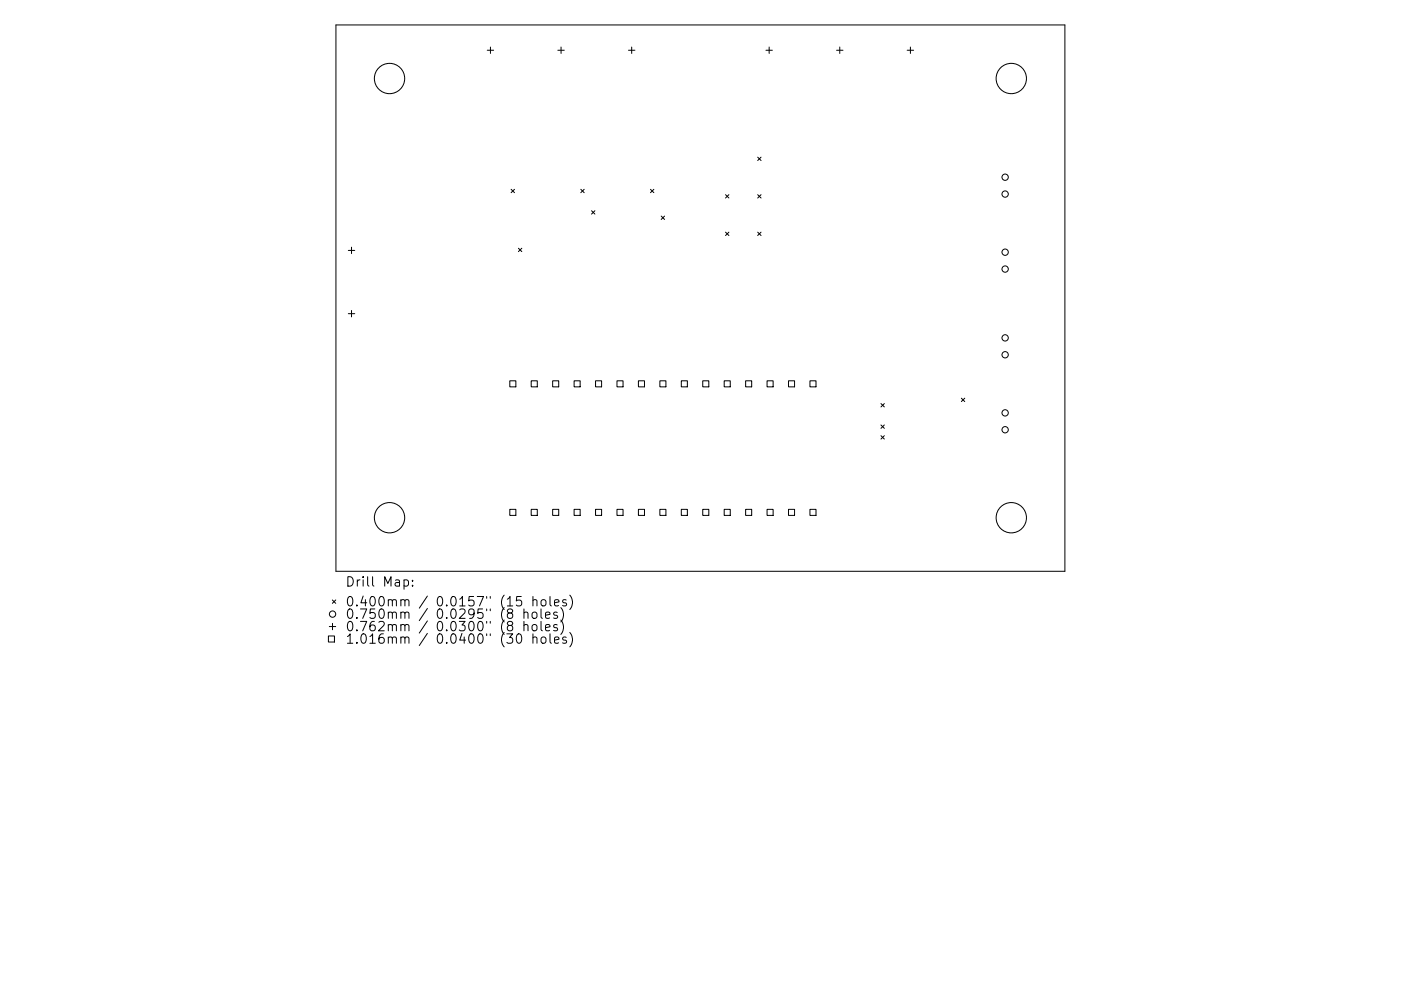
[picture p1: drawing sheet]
<svg xmlns="http://www.w3.org/2000/svg" width="297mm" height="210mm" viewBox="0 0 297 210" stroke-linecap="round" stroke-linejoin="round" font-family="sans-serif">
<defs><g id="words">
<g font-size="2.8">
<text x="73.2" y="124.5">Drill Map:</text>
<text x="73.2" y="128.7">0.400mm / 0.0157&quot; (15 holes)</text>
<text x="73.2" y="131.3">0.750mm / 0.0295&quot; (8 holes)</text>
<text x="73.2" y="133.9">0.762mm / 0.0300&quot; (8 holes)</text>
<text x="73.2" y="136.6">1.016mm / 0.0400&quot; (30 holes)</text>
</g>
</g></defs>
<g fill="none" stroke="#000" stroke-width=".21">
<path d="M71.2 5.3h154.6v115.9h-154.6zM103.3 10.7h1.4M104 10v1.3M118.3 10.7h1.3M119 10v1.3M133.2 10.7h1.4M133.9 10v1.3M162.4 10.7h1.4M163.1 10v1.3M177.4 10.7h1.3M178 10v1.3M192.3 10.7h1.4"/>
<path d="M193 10v1.3M160.6 33.3l.8 .8M161.4 33.3l-.8 .8M73.8 53.1h1.4M74.5 52.4v1.4M108.4 40.2l.7 .7M109.1 40.2l-.7 .7M109.9 52.7l.7 .7M110.6 52.7l-.7 .7M123.1 40.2l.8 .7M123.9 40.2l-.8 .7M125.4 44.7l.7 .7"/>
<path d="M126.1 44.7l-.7 .7M137.9 40.2l.7 .7M138.6 40.2l-.7 .7M140.2 45.8l.7 .8M140.9 45.8l-.7 .8M153.8 41.3l.7 .7M153.8 49.3l.7 .7M154.5 41.3l-.7 .7M154.5 49.3l-.7 .7M160.6 41.3l.8 .7M160.6 49.3l.8 .7M161.4 41.3l-.8 .7"/>
<path d="M161.4 49.3l-.8 .7M73.8 66.6h1.4M74.5 65.9v1.3M108.1 80.8h1.3v1.3h-1.3zM112.6 80.8h1.3v1.3h-1.3zM117.2 80.8h1.3v1.3h-1.3zM121.7 80.8h1.3v1.3h-1.3zM126.3 80.8h1.3v1.3h-1.3zM130.8 80.8h1.3v1.3h-1.3zM135.4 80.8h1.2v1.3h-1.2zM139.9 80.8h1.3v1.3h-1.3zM144.4 80.8h1.3v1.3h-1.3z"/>
<path d="M149 80.8h1.3v1.3h-1.3zM153.5 80.8h1.3v1.3h-1.3zM158.1 80.8h1.3v1.3h-1.3zM162.6 80.8h1.3v1.3h-1.3zM167.2 80.8h1.3v1.3h-1.3zM171.7 80.8h1.3v1.3h-1.3zM186.8 85.6l.7 .7M186.8 90.2l.7 .7M186.8 92.4l.7 .8M187.5 85.6l-.7 .7M187.5 90.2l-.7 .7M187.5 92.4l-.7 .8"/>
<path d="M203.8 84.5l.7 .7M204.5 84.5l-.7 .7M108.1 108.1h1.3v1.3h-1.3zM112.6 108.1h1.3v1.3h-1.3zM117.2 108.1h1.3v1.3h-1.3zM121.7 108.1h1.3v1.3h-1.3zM126.3 108.1h1.3v1.3h-1.3zM130.8 108.1h1.3v1.3h-1.3zM135.4 108.1h1.2v1.3h-1.2zM139.9 108.1h1.3v1.3h-1.3zM144.4 108.1h1.3v1.3h-1.3zM149 108.1h1.3v1.3h-1.3z"/>
<path d="M153.5 108.1h1.3v1.3h-1.3zM158.1 108.1h1.3v1.3h-1.3zM162.6 108.1h1.3v1.3h-1.3zM167.2 108.1h1.3v1.3h-1.3zM171.7 108.1h1.3v1.3h-1.3zM69.6 134.9h1.3v1.3h-1.3zM69.8 132.9h1.4M70.5 127.3l.7 .7M70.5 132.3v1.3M71.2 127.3l-.7 .7M85.7 123.1l.5-.1 .4 .4v.6l-.2 .3h-.7M87.5 124.2v.2"/>
<path d="M87.5 123.1v.2M109.7 134.7l.4-.2a1.25 1.25 0 0 1 0 2l-.3-.1-.2-.3-.1-.9zM110.5 126.6h-.9l-.1 .9 .3-.2 .6 .1 .2 .3-.1 .7-.3 .2h-.4l-.3-.2M111.1 130.1a.5 .5 0 0 1 .8 0v1.1M111.1 132.7a.5 .5 0 0 1 .8 .1v1M111.1 129.2v2M111.1 131.8v2M112.9 130.1a.54 .54 0 0 1 .5-.2 .54 .54 0 0 1 .5 .3l-.1 .8a.54 .54 0 0 1-.6 .2 .54 .54 0 0 1-.4-.4zM112.9 132.7a.54 .54 0 0 1 .5-.2 .54 .54 0 0 1 .5 .4l-.1 .7a.54 .54 0 0 1-.6 .2 .54 .54 0 0 1-.4-.3zM113 127.4l.3-.2 .5 .1 .1 1.3M113 135.3a.5 .5 0 0 1 .9 .1v1.1M113 126.6v2"/>
<path d="M113 134.5v2M114.7 129.2v1.7l.3 .3M114.7 131.8v1.8l.3 .2M114.8 127.4l.3-.2a.54 .54 0 0 1 .7 .4l-.1 .8-.6 .2-.4-.4zM114.8 135.3l.3-.2 .6 .2 .1 .8-.2 .3-.5 .1-.3-.2zM115.7 130.5l.9-.2-.1-.3-.6-.1-.2 .2 .1 1h.7M115.7 133.2l.9-.2-.1-.4-.6-.1-.2 .3 .1 .9h.7M116.6 126.6v1.7l.3 .3M116.6 134.5v1.7l.3 .3M117.6 127.9l.9-.2-.1-.4-.5-.1-.3 .3 .1 1h.7M117.6 135.8l.9-.2-.1-.4-.5-.1-.3 .3 .1 1h.7M118.1 130l-.4-.1-.3 .2 .1 .3 .6 .2v.5h-.7"/>
<path d="M118.1 132.6l-.4-.1-.3 .3 .1 .3 .6 .2v.4h-.7M118.9 128.9a2.29 2.29 0 0 1 0 3.1M118.9 131.6a2.29 2.29 0 0 1 0 3M120 127.3l-.4-.1-.3 .3 .1 .3 .6 .2v.5h-.7M120 135.2l-.4-.1-.3 .3 .1 .3 .6 .2v.5h-.7M120.8 126.3a2.29 2.29 0 0 1 0 3M120.8 134.2a2.29 2.29 0 0 1 0 3"/>
<circle cx="82.6" cy="16.7" r="3.2"/>
<circle cx="214.4" cy="16.7" r="3.2"/>
<circle cx="213.1" cy="37.6" r=".67"/>
<circle cx="213.1" cy="57.1" r=".67"/>
<circle cx="213.1" cy="41.2" r=".67"/>
<circle cx="213.1" cy="53.5" r=".67"/>
<circle cx="213.1" cy="71.7" r=".67"/>
<circle cx="213.1" cy="75.3" r=".67"/>
<circle cx="213.1" cy="91.2" r=".67"/>
<circle cx="213.1" cy="87.6" r=".67"/>
<circle cx="82.6" cy="109.8" r="3.2"/>
<circle cx="214.4" cy="109.8" r="3.2"/>
<circle cx="70.5" cy="130.3" r=".67"/>
</g>
<use href="#words"/>
</svg>
